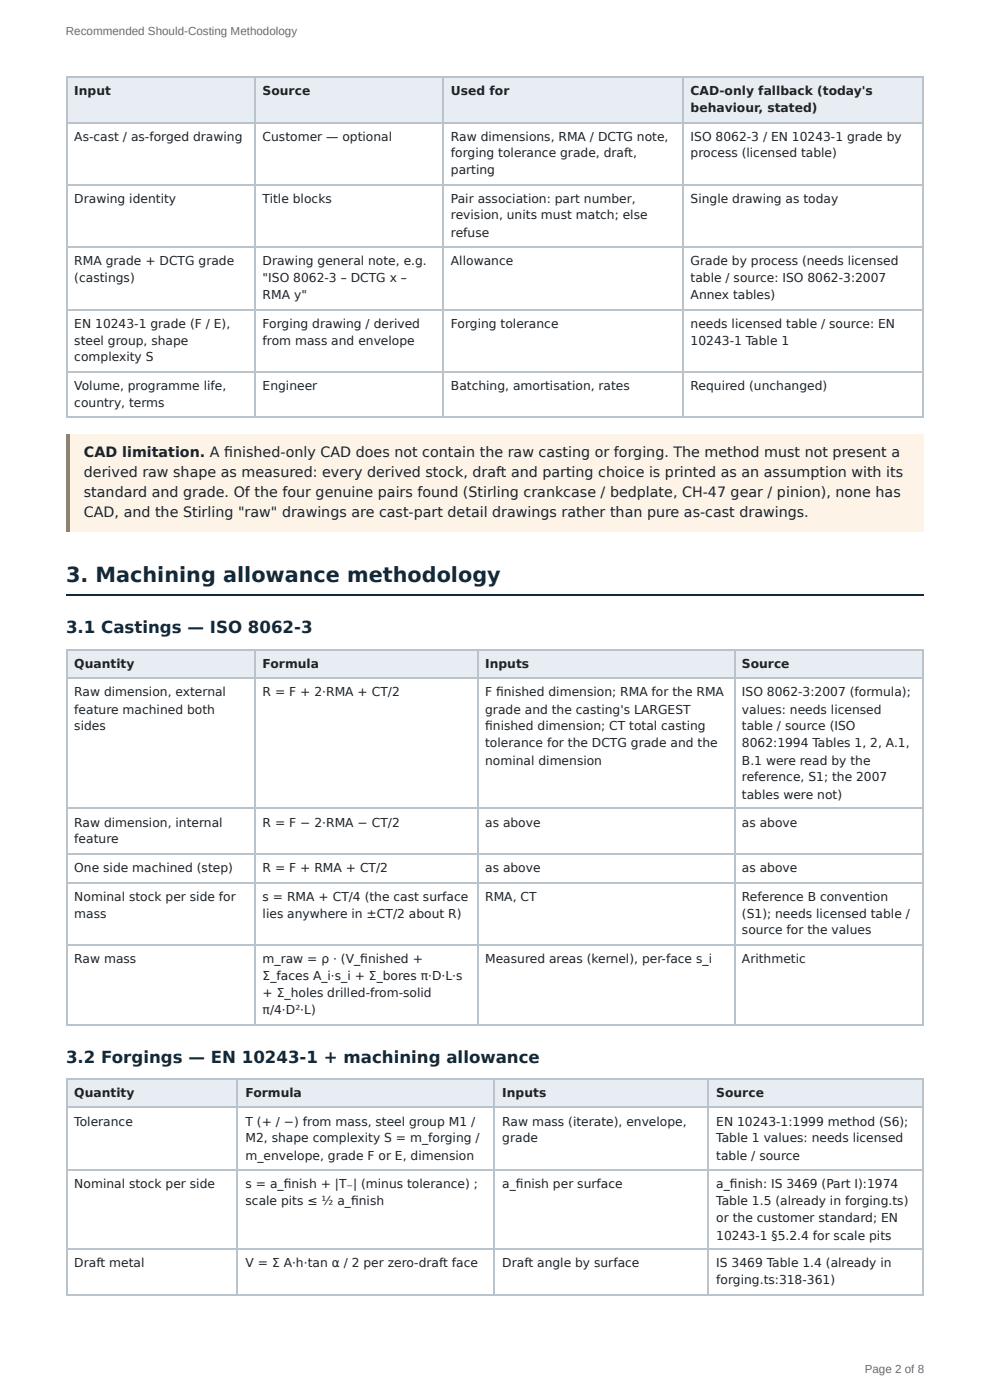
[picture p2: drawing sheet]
<svg xmlns="http://www.w3.org/2000/svg" width="210mm" height="297mm" viewBox="0 0 210 297" stroke-linecap="round" stroke-linejoin="round" font-family="sans-serif">
<defs><g id="words">
<text font-size="4.4" fill="#0f2a3d" x="14" y="123.6">3. Machining allowance methodology</text>
<g font-size="3.5" fill="#0f2a3d">
<text x="14" y="134.4">3.1 Castings — ISO 8062-3</text>
<text x="14" y="225.7">3.2 Forgings — EN 10243-1 + machining allowance</text>
</g>
<g font-size="3" fill="#1d2329">
<text x="17.8" y="97.1">CAD limitation. A fi nished-only CAD does not contain the raw casting or forging. The method must not present a</text>
<text x="17.8" y="101.3">derived raw shape as measured: every derived stock, draft and parting choice is printed as an assumption with its</text>
<text x="17.8" y="105.6">standard and grade. Of the four genuine pairs found (Stirling crankcase / bedplate, CH-47 gear / pinion), none has</text>
<text x="17.8" y="109.8">CAD, and the Stirling &quot;raw&quot; drawings are cast-part detail drawings rather than pure as-cast drawings.</text>
</g>
<g font-size="2.6" fill="#1d2329">
<text x="15.8" y="20.1">Input</text>
<text x="55.8" y="20.1">Source</text>
<text x="95.8" y="20.1">Used for</text>
<text x="146.6" y="20.1">CAD-only fallback (today's</text>
<text x="146.6" y="23.8">behaviour, stated)</text>
<text x="15.8" y="29.9">As-cast / as-forged drawing</text>
<text x="55.8" y="29.9">Customer — optional</text>
<text x="95.8" y="29.9">Raw dimensions, RMA / DCTG note,</text>
<text x="146.6" y="29.9">ISO 8062-3 / EN 10243-1 grade by</text>
<text x="95.8" y="33.3">forging tolerance grade, draft,</text>
<text x="146.6" y="33.3">process (licensed table)</text>
<text x="95.8" y="37">parting</text>
<text x="15.8" y="43.1">Drawing identity</text>
<text x="55.8" y="43.1">Title blocks</text>
<text x="95.8" y="43.1">Pair association: part number,</text>
<text x="95.8" y="46.6">revision, units must match; else</text>
<text x="146.6" y="43.1">Single drawing as today</text>
<text x="95.8" y="50.3">refuse</text>
<text x="15.8" y="56.4">RMA grade + DCTG grade</text>
<text x="15.8" y="59.8">(castings)</text>
<text x="55.8" y="56.4">Drawing general note, e.g.</text>
<text x="55.8" y="59.8">&quot;ISO 8062-3 – DCTG x –</text>
<text x="95.8" y="56.4">Allowance</text>
<text x="146.6" y="56.4">Grade by process (needs licensed</text>
<text x="146.6" y="59.8">table / source: ISO 8062-3:2007</text>
<text x="55.8" y="63.5">RMA y&quot;</text>
<text x="146.6" y="63.5">Annex tables)</text>
<text x="15.8" y="69.6">EN 10243-1 grade (F / E),</text>
<text x="55.8" y="69.6">Forging drawing / derived</text>
<text x="95.8" y="69.6">Forging tolerance</text>
<text x="146.6" y="69.6">needs licensed table / source: EN</text>
<text x="15.8" y="73.3">steel group, shape</text>
<text x="15.8" y="76.7">complexity S</text>
<text x="55.8" y="73.3">from mass and envelope</text>
<text x="146.6" y="73.3">10243-1 Table 1</text>
<text x="15.8" y="82.8">Volume, programme life,</text>
<text x="55.8" y="82.8">Engineer</text>
<text x="95.8" y="82.8">Batching, amortisation, rates</text>
<text x="146.6" y="82.8">Required (unchanged)</text>
<text x="15.8" y="86.5">country, terms</text>
<text x="15.8" y="141.8">Quantity</text>
<text x="55.8" y="141.8">Formula</text>
<text x="103" y="141.8">Inputs</text>
<text x="157.6" y="141.8">Source</text>
<text x="15.8" y="147.9">Raw dimension, external</text>
<text x="55.8" y="147.9">R = F + 2·RMA + CT/2</text>
<text x="103" y="147.9">F fi nished dimension; RMA for the RMA</text>
<text x="157.6" y="147.9">ISO 8062-3:2007 (formula);</text>
<text x="15.8" y="151.6">feature machined both</text>
<text x="15.8" y="155">sides</text>
<text x="103" y="151.6">grade and the casting's LARGEST</text>
<text x="103" y="155">fi nished dimension; CT total casting</text>
<text x="157.6" y="151.6">values: needs licensed</text>
<text x="157.6" y="155">table / source (ISO</text>
<text x="103" y="158.8">tolerance for the DCTG grade and the</text>
<text x="157.6" y="158.8">8062:1994 Tables 1, 2, A.1,</text>
<text x="103" y="162.5">nominal dimension</text>
<text x="157.6" y="162.5">B.1 were read by the</text>
<text x="157.6" y="165.9">reference, S1; the 2007</text>
<text x="157.6" y="169.6">tables were not)</text>
<text x="15.8" y="175.7">Raw dimension, internal</text>
<text x="15.8" y="179.1">feature</text>
<text x="55.8" y="175.7">R = F − 2·RMA − CT/2</text>
<text x="103" y="175.7">as above</text>
<text x="157.6" y="175.7">as above</text>
<text x="15.8" y="185.2">One side machined (step)</text>
<text x="55.8" y="185.2">R = F + RMA + CT/2</text>
<text x="103" y="185.2">as above</text>
<text x="157.6" y="185.2">as above</text>
<text x="15.8" y="191.3">Nominal stock per side for</text>
<text x="55.8" y="191.3">s = RMA + CT/4 (the cast surface</text>
<text x="103" y="191.3">RMA, CT</text>
<text x="157.6" y="191.3">Reference B convention</text>
<text x="15.8" y="195">mass</text>
<text x="55.8" y="195">lies anywhere in ±CT/2 about R)</text>
<text x="157.6" y="195">(S1); needs licensed table /</text>
<text x="157.6" y="198.4">source for the values</text>
<text x="15.8" y="204.5">Raw mass</text>
<text x="55.8" y="204.5">m_raw = ρ · (V_fi nished +</text>
<text x="55.8" y="208.2">Σ_faces A_i·s_i + Σ_bores π·D·L·s</text>
<text x="103" y="204.5">Measured areas (kernel), per-face s_i</text>
<text x="157.6" y="204.5">Arithmetic</text>
<text x="55.8" y="211.7">+ Σ_holes drilled-from-solid</text>
<text x="55.8" y="215.4">π/4·D²·L)</text>
<text x="15.8" y="233.1">Quantity</text>
<text x="52.1" y="233.1">Formula</text>
<text x="106.7" y="233.1">Inputs</text>
<text x="152.1" y="233.1">Source</text>
<text x="15.8" y="239.2">Tolerance</text>
<text x="52.1" y="239.2">T (+ / −) from mass, steel group M1 /</text>
<text x="106.7" y="239.2">Raw mass (iterate), envelope,</text>
<text x="152.1" y="239.2">EN 10243-1:1999 method (S6);</text>
<text x="52.1" y="242.6">M2, shape complexity S = m_forging /</text>
<text x="106.7" y="242.6">grade</text>
<text x="152.1" y="242.6">Table 1 values: needs licensed</text>
<text x="52.1" y="246.3">m_envelope, grade F or E, dimension</text>
<text x="152.1" y="246.3">table / source</text>
<text x="15.8" y="252.4">Nominal stock per side</text>
<text x="52.1" y="252.4">s = a_fi nish + |T₋| (minus tolerance) ;</text>
<text x="52.1" y="255.9">scale pits ≤ ½ a_fi nish</text>
<text x="106.7" y="252.4">a_fi nish per surface</text>
<text x="152.1" y="252.4">a_fi nish: IS 3469 (Part I):1974</text>
<text x="152.1" y="255.9">Table 1.5 (already in forging.ts)</text>
<text x="152.1" y="259.6">or the customer standard; EN</text>
<text x="152.1" y="263.3">10243-1 §5.2.4 for scale pits</text>
<text x="15.8" y="269.1">Draft metal</text>
<text x="52.1" y="269.1">V = Σ A·h·tan α / 2 per zero-draft face</text>
<text x="106.7" y="269.1">Draft angle by surface</text>
<text x="152.1" y="269.1">IS 3469 Table 1.4 (already in</text>
<text x="152.1" y="272.8">forging.ts:318-361)</text>
</g>
<g font-size="2.5" fill="#667">
<text x="14" y="7.4">Recommended Should-Costing Methodology</text>
<text x="183.6" y="291.6">Page 2 of 8</text>
</g>
</g></defs>
<g fill="#e7edf2">
<path d="M14.3 16.4h39.9v9.5h-39.9z"/>
<path d="M54.2 16.4h40v9.5h-40z"/>
<path d="M94.2 16.4h50.8v9.5h-50.8z"/>
<path d="M145 16.4h51.1v9.5h-51.1z"/>
</g>
<path d="M14 16.3h182.1M14.2 16.1v72.5M54.1 16.1v72.5M94.1 16.1v72.5M145.1 16.1v72.5M195.9 16.1v72.5M14 26.1h182.1M14 39.3h182.1M14 52.5h182.1M14 65.7h182.1M14 79h182.1M14 88.5h182.1" fill="none" stroke="#b9c3cc" stroke-width=".26"/>
<path d="M14 92.3h182.1v20.7h-182.1z" fill="#fdf4e7"/>
<path d="M14 92.3h.8v20.7h-.8z" fill="#b7791f"/>
<path d="M14 126.3h182.1" fill="none" stroke="#0f2a3d" stroke-width=".26"/>
<g fill="#e7edf2">
<path d="M14.3 138.1h39.9v5.8h-39.9z"/>
<path d="M54.2 138.1h47.1v5.8h-47.1z"/>
<path d="M101.3 138.1h54.5v5.8h-54.5z"/>
<path d="M155.8 138.1h40.3v5.8h-40.3z"/>
</g>
<path d="M14 138h182.1M14.2 137.8v80M54.1 137.8v80M101.5 137.8v80M156 137.8v80M195.9 137.8v80M14 144.1h182.1M14 171.6h182.1M14 181.4h182.1M14 187.5h182.1M14 200.7h182.1M14 217.6h182.1" fill="none" stroke="#b9c3cc" stroke-width=".26"/>
<g fill="#e7edf2">
<path d="M14.3 229.1h36.2v6.1h-36.2z"/>
<path d="M50.5 229.1h54.5v6.1h-54.5z"/>
<path d="M105 229.1h45.5v6.1h-45.5z"/>
<path d="M150.5 229.1h45.6v6.1h-45.6z"/>
</g>
<path d="M14 229.3h182.1M14 235.1h182.1M14.2 229.1v45.8M50.4 229.1v45.8M104.9 229.1v45.8M150.4 229.1v45.8M195.9 229.1v45.8M14 248.6h182.1M14 265.2h182.1M14 275h182.1" fill="none" stroke="#b9c3cc" stroke-width=".26"/>
<use href="#words"/>
</svg>
